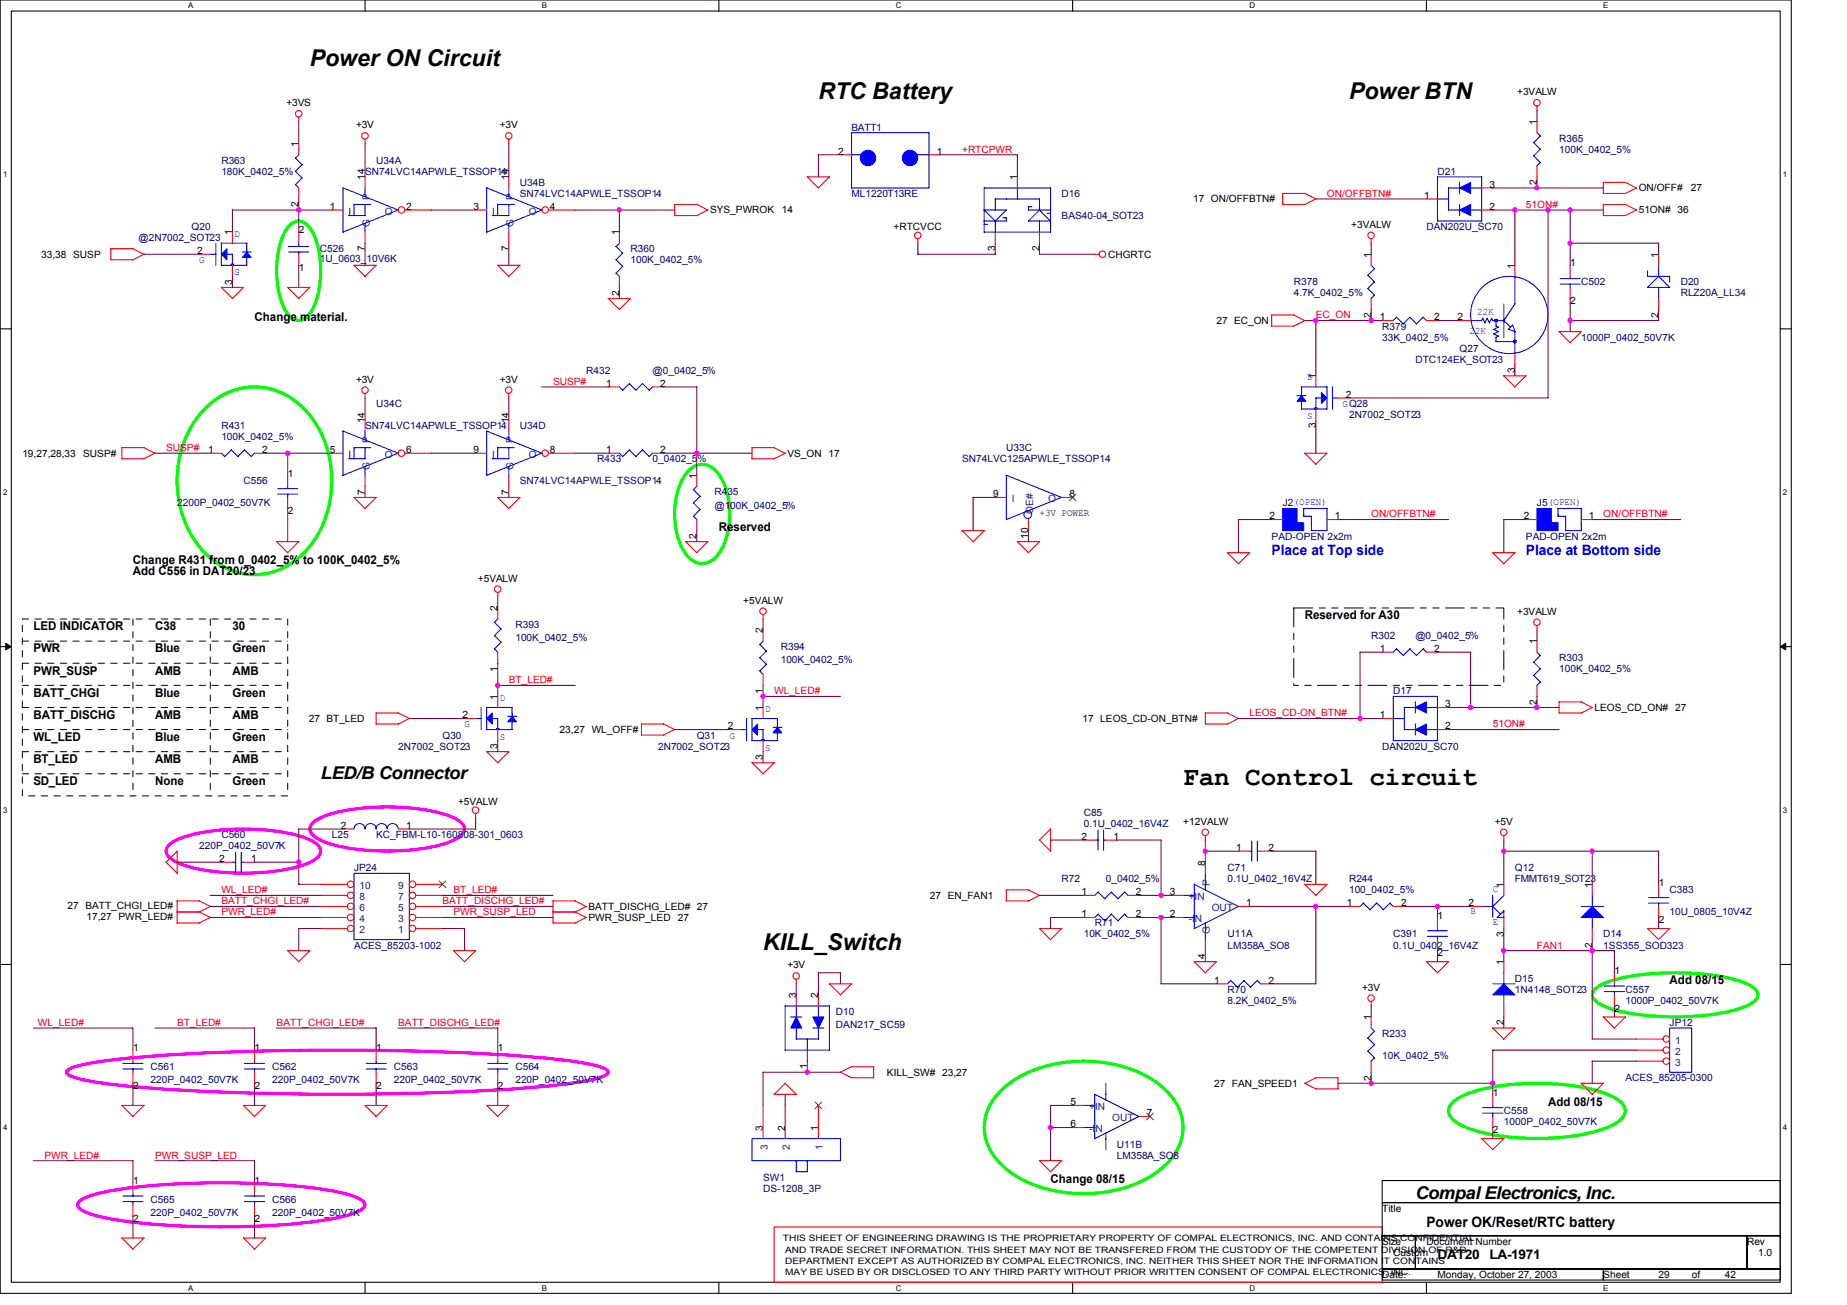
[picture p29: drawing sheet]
<svg xmlns="http://www.w3.org/2000/svg" width="297mm" height="210mm" viewBox="0 0 297 210" stroke-linecap="round" stroke-linejoin="round" font-family="sans-serif">
<defs><g id="words">
<text font-size="4.3" x="190.3" y="126.3">Fan Control circuit</text>
<g font-size="3.7">
<text x="49.8" y="10.5">Power ON Circuit</text>
<text x="131.6" y="15.9">RTC Battery</text>
<text x="217" y="15.9">Power BTN</text>
<text x="122.7" y="152.8">KILL_Switch</text>
</g>
<g font-size="2.8">
<text x="51.6" y="125.3">LED/B Connector</text>
<text x="227.6" y="192.8">Compal Electronics, Inc.</text>
</g>
<g font-size="2.3" fill="#00f">
<text x="204.5" y="89.3">Place at Top side</text>
<text x="245.4" y="89.3">Place at Bottom side</text>
</g>
<text font-size="2.3" x="229.4" y="197.4">Power OK/Reset/RTC battery</text>
<g font-size="2.1">
<text x="231.2" y="202.5">DAT20</text>
<text x="239.6" y="202.5">LA-1971</text>
</g>
<g font-size="1.9">
<text x="40.9" y="51.6">Change material.</text>
<text x="115.6" y="85.4">Reserved</text>
<text x="21.4" y="90.7">Change R431 from 0_0402_5% to 100K_0402_5%</text>
<text x="21.4" y="92.5">Add C556 in DAT20/23</text>
<text x="5.4" y="101.4">LED INDICATOR</text>
<text x="24.9" y="101.4">C38</text>
<text x="37.4" y="101.4">30</text>
<text x="209.8" y="99.6">Reserved for A30</text>
<text x="5.4" y="104.9">PWR</text>
<text x="24.9" y="104.9">Blue</text>
<text x="37.4" y="104.9">Green</text>
<text x="5.4" y="108.5">PWR_SUSP</text>
<text x="5.4" y="112.1">BATT_CHGI</text>
<text x="24.9" y="112.1">Blue</text>
<text x="24.9" y="108.5">AMB</text>
<text x="37.4" y="108.5">AMB</text>
<text x="37.4" y="112.1">Green</text>
<text x="5.4" y="115.6">BATT_DISCHG</text>
<text x="5.4" y="119.2">WL_LED</text>
<text x="24.9" y="119.2">Blue</text>
<text x="24.9" y="115.6">AMB</text>
<text x="37.4" y="115.6">AMB</text>
<text x="37.4" y="119.2">Green</text>
<text x="5.4" y="122.7">BT_LED</text>
<text x="24.9" y="122.7">AMB</text>
<text x="37.4" y="122.7">AMB</text>
<text x="5.4" y="126.3">SD_LED</text>
<text x="24.9" y="126.3">None</text>
<text x="37.4" y="126.3">Green</text>
<text x="268.5" y="158.3">Add 08/15</text>
<text x="249" y="177.8">Add 08/15</text>
<text x="168.9" y="190.3">Change 08/15</text>
</g>
<g font-size="1.6">
<text x="46.1" y="17.1">+3VS</text>
<text x="244" y="15.3">+3VALW</text>
<text x="48" y="23.6" transform="rotate(-90 48 23.6)">1</text>
<text x="57.3" y="20.6">+3V</text>
<text x="80.4" y="20.6">+3V</text>
<text x="247.2" y="20.1" transform="rotate(-90 247.2 20.1)">1</text>
<text x="58.7" y="29" transform="rotate(-90 58.7 29)">14</text>
<text x="81.8" y="29" transform="rotate(-90 81.8 29)">14</text>
<text x="134.8" y="24.9">2</text>
<text x="150.6" y="24.9">1</text>
<text x="163.6" y="29" transform="rotate(-90 163.6 29)">1</text>
<text x="247.2" y="29.8" transform="rotate(-90 247.2 29.8)">2</text>
<text x="48" y="33.3" transform="rotate(-90 48 33.3)">2</text>
<text x="53" y="33.8">1</text>
<text x="65.3" y="33.8">2</text>
<text x="76.1" y="33.8">3</text>
<text x="88.4" y="33.8">4</text>
<text x="114.2" y="34.3">SYS_PWROK</text>
<text x="125.7" y="34.3">14</text>
<text x="191.9" y="32.6">17 ON/OFFBTN#</text>
<text x="229" y="32">1</text>
<text x="239.5" y="33.8">2</text>
<text x="239.5" y="30.2">3</text>
<text x="263.5" y="34.3">51ON# 36</text>
<text x="263.5" y="30.8">ON/OFF#</text>
<text x="271.9" y="30.8">27</text>
<text x="6.6" y="41.4">33,38 SUSP</text>
<text x="31.7" y="40.9">2</text>
<text x="37.4" y="37.9" transform="rotate(-90 37.4 37.9)">1</text>
<text x="48.1" y="37.5">2</text>
<text x="58.7" y="40.4" transform="rotate(-90 58.7 40.4)">7</text>
<text x="81.8" y="40.4" transform="rotate(-90 81.8 40.4)">7</text>
<text x="99.6" y="37.9" transform="rotate(-90 99.6 37.9)">1</text>
<text x="143.7" y="37">+RTCVCC</text>
<text x="160" y="40.4" transform="rotate(-90 160 40.4)">3</text>
<text x="167.1" y="40.4" transform="rotate(-90 167.1 40.4)">2</text>
<text x="178.2" y="41.4">CHGRTC</text>
<text x="217.3" y="36.6">+3VALW</text>
<text x="220.5" y="41.4" transform="rotate(-90 220.5 41.4)">1</text>
<text x="266.7" y="41.4" transform="rotate(-90 266.7 41.4)">1</text>
<text x="37.4" y="45.8" transform="rotate(-90 37.4 45.8)">3</text>
<text x="48.1" y="43.6">1</text>
<text x="99.6" y="47.6" transform="rotate(-90 99.6 47.6)">2</text>
<text x="243.6" y="43.2" transform="rotate(-90 243.6 43.2)">1</text>
<text x="252.5" y="42.9">1</text>
<text x="195.6" y="52.1">27 EC_ON</text>
<text x="220.5" y="51.1" transform="rotate(-90 220.5 51.1)">2</text>
<text x="221.9" y="51.5">1</text>
<text x="230.6" y="51.5">2</text>
<text x="234.4" y="51.5">2</text>
<text x="252.5" y="48.9">2</text>
<text x="266.7" y="51.1" transform="rotate(-90 266.7 51.1)">2</text>
<text x="57.3" y="61.5">+3V</text>
<text x="80.4" y="61.5">+3V</text>
<text x="97.5" y="62.2">1</text>
<text x="106.2" y="62.2">2</text>
<text x="211.6" y="61" transform="rotate(-90 211.6 61)">1</text>
<text x="216.4" y="64">2</text>
<text x="243.6" y="60" transform="rotate(-90 243.6 60)">3</text>
<text x="58.7" y="68.1" transform="rotate(-90 58.7 68.1)">14</text>
<text x="81.8" y="68.1" transform="rotate(-90 81.8 68.1)">14</text>
<text x="211.6" y="68.9" transform="rotate(-90 211.6 68.9)">3</text>
<text x="3.6" y="73.4">19,27,28,33</text>
<text x="13.4" y="73.4">SUSP#</text>
<text x="33.5" y="72.9">1</text>
<text x="42.2" y="72.9">2</text>
<text x="46.3" y="76.6">1</text>
<text x="53" y="72.9">5</text>
<text x="65.3" y="72.9">6</text>
<text x="76.1" y="72.9">9</text>
<text x="88.4" y="72.9">8</text>
<text x="97.5" y="72.9">1</text>
<text x="106.2" y="72.9">2</text>
<text x="112" y="77" transform="rotate(-90 112 77)">1</text>
<text x="126.6" y="73.4">VS_ON 17</text>
<text x="46.3" y="82.7">2</text>
<text x="58.7" y="79.6" transform="rotate(-90 58.7 79.6)">7</text>
<text x="81.8" y="79.6" transform="rotate(-90 81.8 79.6)">7</text>
<text x="159.7" y="80">9</text>
<text x="167.2" y="83.1">+3V POWER</text>
<text x="172" y="80">8</text>
<text x="204.1" y="83.5">2</text>
<text x="214.6" y="83.5">1</text>
<text x="245" y="83.5">2</text>
<text x="255.5" y="83.5">1</text>
<text x="112" y="86.7" transform="rotate(-90 112 86.7)">2</text>
<text x="165.4" y="86.7" transform="rotate(-90 165.4 86.7)">10</text>
<text x="76.9" y="93.5">+5VALW</text>
<text x="80" y="98.3" transform="rotate(-90 80 98.3)">2</text>
<text x="119.5" y="97.1">+5VALW</text>
<text x="122.7" y="101.9" transform="rotate(-90 122.7 101.9)">2</text>
<text x="244" y="98.9">+3VALW</text>
<text x="221.9" y="104.9">1</text>
<text x="230.6" y="104.9">2</text>
<text x="247.2" y="103.7" transform="rotate(-90 247.2 103.7)">1</text>
<text x="80" y="112.5" transform="rotate(-90 80 112.5)">1</text>
<text x="80" y="108" transform="rotate(-90 80 108)">1</text>
<text x="122.7" y="111.6" transform="rotate(-90 122.7 111.6)">1</text>
<text x="232.4" y="113.8">3</text>
<text x="247.2" y="113.3" transform="rotate(-90 247.2 113.3)">2</text>
<text x="49.7" y="116.1">27 BT_LED</text>
<text x="74.4" y="115.5">2</text>
<text x="90" y="117.9">23,27 WL_OFF#</text>
<text x="117" y="117.3">2</text>
<text x="122.7" y="114.3" transform="rotate(-90 122.7 114.3)">1</text>
<text x="174.1" y="116.1">17 LEOS_CD-ON_BTN#</text>
<text x="221.9" y="115.5">1</text>
<text x="232.4" y="117.3">2</text>
<text x="256.4" y="114.3">LEOS_CD_ON# 27</text>
<text x="80" y="120.5" transform="rotate(-90 80 120.5)">3</text>
<text x="122.7" y="122.2" transform="rotate(-90 122.7 122.2)">3</text>
<text x="73.7" y="129.5">+5VALW</text>
<text x="54.8" y="133.3">2</text>
<text x="65.3" y="133.3">1</text>
<text x="173.9" y="135.1">2</text>
<text x="179.1" y="135.1">1</text>
<text x="190.3" y="132.7">+12VALW</text>
<text x="198.8" y="136.9">1</text>
<text x="204" y="136.9">2</text>
<text x="240.4" y="132.7">+5V</text>
<text x="35.2" y="138.7">2</text>
<text x="40.4" y="138.7">1</text>
<text x="173.9" y="144">1</text>
<text x="182.6" y="144">2</text>
<text x="188.1" y="144">3</text>
<text x="193.8" y="139.2" transform="rotate(-90 193.8 139.2)">8</text>
<text x="241.8" y="142.8" transform="rotate(-90 241.8 142.8)">1</text>
<text x="256" y="142.8" transform="rotate(-90 256 142.8)">1</text>
<text x="266.8" y="142.4">1</text>
<text x="10.9" y="146.2">27 BATT_CHGI_LED#</text>
<text x="13.9" y="148">17,27 PWR_LED#</text>
<text x="94.6" y="146.3">BATT_DISCHG_LED# 27</text>
<text x="94.6" y="148.1">PWR_SUSP_LED</text>
<text x="109" y="148.1">27</text>
<text x="149.6" y="144.6">27 EN_FAN1</text>
<text x="173.9" y="147.6">1</text>
<text x="182.6" y="147.6">2</text>
<text x="188.1" y="147.6">2</text>
<text x="200.4" y="145.8">1</text>
<text x="216.6" y="145.8">1</text>
<text x="225.3" y="145.8">2</text>
<text x="231.2" y="147.8">1</text>
<text x="236.2" y="145.8">2</text>
<text x="266.8" y="148.5">2</text>
<text x="126.6" y="155.8">+3V</text>
<text x="193.8" y="154.2" transform="rotate(-90 193.8 154.2)">4</text>
<text x="231.2" y="153.8">2</text>
<text x="241.8" y="155.2" transform="rotate(-90 241.8 155.2)">1</text>
<text x="241.8" y="150.7" transform="rotate(-90 241.8 150.7)">3</text>
<text x="256" y="152.5" transform="rotate(-90 256 152.5)">2</text>
<text x="128" y="160.5" transform="rotate(-90 128 160.5)">3</text>
<text x="131.6" y="160.5" transform="rotate(-90 131.6 160.5)">2</text>
<text x="195.3" y="158.2">1</text>
<text x="204" y="158.2">2</text>
<text x="219.1" y="159.3">+3V</text>
<text x="259.6" y="156.7">1</text>
<text x="220.5" y="164.1" transform="rotate(-90 220.5 164.1)">1</text>
<text x="241.8" y="164.9" transform="rotate(-90 241.8 164.9)">2</text>
<text x="259.6" y="162.7">2</text>
<text x="21.4" y="169.1">1</text>
<text x="41" y="169.1">1</text>
<text x="60.5" y="169.1">1</text>
<text x="80.1" y="169.1">1</text>
<text x="129.8" y="172" transform="rotate(-90 129.8 172)">1</text>
<text x="142.6" y="173">KILL_SW# 23,27</text>
<text x="220.5" y="173.8" transform="rotate(-90 220.5 173.8)">2</text>
<text x="21.4" y="175.2">2</text>
<text x="41" y="175.2">2</text>
<text x="60.5" y="175.2">2</text>
<text x="80.1" y="175.2">2</text>
<text x="172.1" y="177.8">5</text>
<text x="184.4" y="179.6">7</text>
<text x="195.3" y="174.8">27 FAN_SPEED1</text>
<text x="240.1" y="176.2">1</text>
<text x="122.7" y="181.9" transform="rotate(-90 122.7 181.9)">3</text>
<text x="126.3" y="181.9" transform="rotate(-90 126.3 181.9)">2</text>
<text x="131.6" y="181.9" transform="rotate(-90 131.6 181.9)">1</text>
<text x="172.1" y="181.3">6</text>
<text x="240.1" y="182.3">2</text>
<text x="21.4" y="190.4">1</text>
<text x="41" y="190.4">1</text>
<text x="21.4" y="196.5">2</text>
<text x="41" y="196.5">2</text>
<text x="222.3" y="194.9">Title</text>
<text x="222.3" y="200.2">Size</text>
<text x="224.1" y="202">Custom</text>
<text x="229.4" y="200.2">Document Number</text>
<text x="281" y="200.2">Rev</text>
<text x="282.7" y="202">1.0</text>
<text x="222.3" y="205.5">Date:</text>
<text x="231.2" y="205.5">Monday, October 27, 2003</text>
<text x="257.8" y="205.5">Sheet</text>
<text x="266.7" y="205.5">29</text>
<text x="272.1" y="205.5">of</text>
<text x="277.4" y="205.5">42</text>
</g>
<g font-size="1.6" fill="#000080">
<text x="136.9" y="21">BATT1</text>
<text x="250.7" y="22.8">R365</text>
<text x="35.6" y="26.3">R363</text>
<text x="35.6" y="28.1">180K_0402_5%</text>
<text x="58.7" y="28.1">SN74LVC14APWLE_TSSOP14</text>
<text x="60.5" y="26.3">U34A</text>
<text x="83.6" y="29.9">U34B</text>
<text x="231.2" y="28.1">D21</text>
<text x="250.7" y="24.6">100K_0402_5%</text>
<text x="83.6" y="31.7">SN74LVC14APWLE_TSSOP14</text>
<text x="136.9" y="31.7">ML1220T13RE</text>
<text x="170.7" y="31.7">D16</text>
<text x="170.7" y="35.2">BAS40-04_SOT23</text>
<text x="22.3" y="38.8">@2N7002_SOT23</text>
<text x="30.8" y="37">Q20</text>
<text x="51.4" y="40.6">C526</text>
<text x="101.4" y="40.6">R360</text>
<text x="229.4" y="37">DAN202U_SC70</text>
<text x="51.4" y="42.2">1U_0603_10V6K</text>
<text x="101.4" y="42.3">100K_0402_5%</text>
<text x="208.1" y="45.9">R378</text>
<text x="208.1" y="47.7">4.7K_0402_5%</text>
<text x="254.3" y="45.9">C502</text>
<text x="270.3" y="45.9">D20</text>
<text x="270.3" y="47.7">RLZ20A_LL34</text>
<text x="222.3" y="53">R379</text>
<text x="222.3" y="54.8">33K_0402_5%</text>
<text x="227.6" y="58.3">DTC124EK_SOT23</text>
<text x="234.7" y="56.6">Q27</text>
<text x="254.3" y="54.8">1000P_0402_50V7K</text>
<text x="60.5" y="65.4">U34C</text>
<text x="94.3" y="60.1">R432</text>
<text x="104.9" y="60.1">@0_0402_5%</text>
<text x="35.6" y="69">R431</text>
<text x="35.6" y="70.8">100K_0402_5%</text>
<text x="58.7" y="69">SN74LVC14APWLE_TSSOP14</text>
<text x="83.6" y="69">U34D</text>
<text x="217" y="67.2">2N7002_SOT23</text>
<text x="39.2" y="77.9">C556</text>
<text x="83.6" y="77.9">SN74LVC14APWLE_TSSOP14</text>
<text x="96.1" y="74.3">R433</text>
<text x="104.9" y="74.3">0_0402_5%</text>
<text x="154.7" y="74.3">SN74LVC125APWLE_TSSOP14</text>
<text x="161.8" y="72.6">U33C</text>
<text x="28.5" y="81.4">2200P_0402_50V7K</text>
<text x="114.9" y="79.7">R435</text>
<text x="114.9" y="81.8">@100K_0402_5%</text>
<text x="206.3" y="81.4">J2(OPEN)</text>
<text x="247.2" y="81.4">J5(OPEN)</text>
<text x="204.5" y="86.8">PAD-OPEN 2x2m</text>
<text x="245.4" y="86.8">PAD-OPEN 2x2m</text>
<text x="82.9" y="101">R393</text>
<text x="82.9" y="103.1">100K_0402_5%</text>
<text x="125.6" y="104.6">R394</text>
<text x="125.6" y="106.7">100K_0402_5%</text>
<text x="220.5" y="102.8">R302</text>
<text x="227.6" y="102.8">@0_0402_5%</text>
<text x="250.7" y="106.3">R303</text>
<text x="224.1" y="111.7">D17</text>
<text x="250.7" y="108.1">100K_0402_5%</text>
<text x="71.2" y="118.8">Q30</text>
<text x="112.1" y="118.8">Q31</text>
<text x="64" y="120.6">2N7002_SOT23</text>
<text x="105.8" y="120.6">2N7002_SOT23</text>
<text x="222.3" y="120.6">DAN202U_SC70</text>
<text x="174.3" y="131.2">C85</text>
<text x="32" y="136.6">220P_0402_50V7K</text>
<text x="35.6" y="134.8">C560</text>
<text x="53.4" y="134.8">L25</text>
<text x="60.5" y="134.8">KC_FBM-L10-160808-301_0603</text>
<text x="174.3" y="133">0.1U_0402_16V4Z</text>
<text x="56.9" y="140.1">JP24</text>
<text x="170.7" y="141.9">R72</text>
<text x="177.8" y="141.9">0_0402_5%</text>
<text x="197.4" y="140.1">C71</text>
<text x="197.4" y="141.9">0.1U_0402_16V4Z</text>
<text x="217" y="141.9">R244</text>
<text x="217" y="143.7">100_0402_5%</text>
<text x="243.6" y="140.1">Q12</text>
<text x="243.6" y="141.9">FMMT619_SOT23</text>
<text x="268.5" y="143.7">C383</text>
<text x="176.1" y="149">R71</text>
<text x="268.5" y="147.2">10U_0805_10V4Z</text>
<text x="56.9" y="152.6">ACES_85203-1002</text>
<text x="174.3" y="150.8">10K_0402_5%</text>
<text x="197.4" y="150.8">U11A</text>
<text x="197.4" y="152.6">LM358A_SO8</text>
<text x="224.1" y="150.8">C391</text>
<text x="224.1" y="152.6">0.1U_0402_16V4Z</text>
<text x="257.8" y="150.8">D14</text>
<text x="257.8" y="152.6">1SS355_SOD323</text>
<text x="197.4" y="159.7">R70</text>
<text x="197.4" y="161.5">8.2K_0402_5%</text>
<text x="243.6" y="157.9">D15</text>
<text x="243.6" y="159.7">1N4148_SOT23</text>
<text x="261.4" y="159.7">C557</text>
<text x="261.4" y="161.5">1000P_0402_50V7K</text>
<text x="134.4" y="163.2">D10</text>
<text x="134.4" y="165.4">DAN217_SC59</text>
<text x="222.3" y="166.8">R233</text>
<text x="268.5" y="165">JP12</text>
<text x="24.2" y="172.1">C561</text>
<text x="43.8" y="172.1">C562</text>
<text x="63.3" y="172.1">C563</text>
<text x="82.9" y="172.1">C564</text>
<text x="222.3" y="170.3">10K_0402_5%</text>
<text x="261.4" y="173.9">ACES_85205-0300</text>
<text x="24.2" y="174.3">220P_0402_50V7K</text>
<text x="43.8" y="174.3">220P_0402_50V7K</text>
<text x="63.3" y="174.3">220P_0402_50V7K</text>
<text x="82.9" y="174.3">220P_0402_50V7K</text>
<text x="241.8" y="179.2">C558</text>
<text x="179.6" y="184.6">U11B</text>
<text x="241.8" y="181">1000P_0402_50V7K</text>
<text x="122.7" y="189.9">SW1</text>
<text x="122.7" y="191.7">DS-1208_3P</text>
<text x="179.6" y="186.4">LM358A_SO8</text>
<text x="24.2" y="193.5">C565</text>
<text x="24.2" y="195.6">220P_0402_50V7K</text>
<text x="43.8" y="193.5">C566</text>
<text x="43.8" y="195.6">220P_0402_50V7K</text>
</g>
<g font-size="1.6" fill="#f00">
<text x="154.7" y="24.6">+RTCPWR</text>
<text x="213.4" y="31.7">ON/OFFBTN#</text>
<text x="245.4" y="33.4">51ON#</text>
<text x="211.6" y="51.2">EC_ON</text>
<text x="88.9" y="61.9">SUSP#</text>
<text x="26.7" y="72.6">SUSP#</text>
<text x="220.5" y="83.2">ON/OFFBTN#</text>
<text x="257.8" y="83.2">ON/OFFBTN#</text>
<text x="81.8" y="109.9">BT_LED#</text>
<text x="124.5" y="111.7">WL_LED#</text>
<text x="201" y="115.2">LEOS_CD-ON_BTN#</text>
<text x="240.1" y="117">51ON#</text>
<text x="35.6" y="143.7">WL_LED#</text>
<text x="72.9" y="143.7">BT_LED#</text>
<text x="35.6" y="145.5">BATT_CHGI_LED#</text>
<text x="35.6" y="147.2">PWR_LED#</text>
<text x="71.2" y="145.5">BATT_DISCHG_LED#</text>
<text x="72.9" y="147.2">PWR_SUSP_LED</text>
<text x="247.2" y="152.6">FAN1</text>
<text x="6.1" y="165">WL_LED#</text>
<text x="28.5" y="165">BT_LED#</text>
<text x="44.5" y="165">BATT_CHGI_LED#</text>
<text x="64" y="165">BATT_DISCHG_LED#</text>
<text x="7.2" y="186.4">PWR_LED#</text>
<text x="24.9" y="186.4">PWR_SUSP_LED</text>
</g>
<g font-size="1.6" fill="#004080">
<text x="56" y="34.5">I</text>
<text x="59.5" y="32.2" transform="rotate(-90 59.5 32.2)">P</text>
<text x="61.9" y="34.5">O</text>
<text x="79.2" y="34.5">I</text>
<text x="82.6" y="32.2" transform="rotate(-90 82.6 32.2)">P</text>
<text x="85" y="34.5">O</text>
<text x="59.5" y="36.4" transform="rotate(-90 59.5 36.4)">G</text>
<text x="82.6" y="36.4" transform="rotate(-90 82.6 36.4)">G</text>
<text x="59.5" y="71.3" transform="rotate(-90 59.5 71.3)">P</text>
<text x="82.6" y="71.3" transform="rotate(-90 82.6 71.3)">P</text>
<text x="56" y="73.6">I</text>
<text x="59.5" y="75.6" transform="rotate(-90 59.5 75.6)">G</text>
<text x="61.9" y="73.6">O</text>
<text x="79.2" y="73.6">I</text>
<text x="82.6" y="75.6" transform="rotate(-90 82.6 75.6)">G</text>
<text x="85" y="73.6">O</text>
<text x="162.7" y="80.7">I</text>
<text x="166.1" y="82.7" transform="rotate(-90 166.1 82.7)">OE#</text>
<text x="168.6" y="80.7">O</text>
<text x="57.8" y="143">10</text>
<text x="64" y="143">9</text>
<text x="194.6" y="142.4" transform="rotate(-90 194.6 142.4)">P</text>
<text x="57.8" y="148.3">4</text>
<text x="57.8" y="146.5">6</text>
<text x="57.8" y="144.7">8</text>
<text x="64" y="148.3">3</text>
<text x="64" y="146.5">5</text>
<text x="64" y="144.7">7</text>
<text x="191.2" y="144.7">+IN</text>
<text x="191.2" y="148.3">-IN</text>
<text x="194.9" y="146.5">OUT</text>
<text x="57.8" y="150.1">2</text>
<text x="64" y="150.1">1</text>
<text x="194.6" y="150.2" transform="rotate(-90 194.6 150.2)">G</text>
<text x="269.4" y="167.9">1</text>
<text x="269.4" y="169.6">2</text>
<text x="269.4" y="171.4">3</text>
<text x="175.2" y="178.5">+IN</text>
<text x="123.5" y="184.9" transform="rotate(-90 123.5 184.9)">3</text>
<text x="127" y="184.9" transform="rotate(-90 127 184.9)">2</text>
<text x="132.4" y="184.9" transform="rotate(-90 132.4 184.9)">1</text>
<text x="175.2" y="182.1">-IN</text>
<text x="178.9" y="180.3">OUT</text>
</g>
<g font-size="1.6" fill="#00f">
<text x="37.7" y="38.1">D</text>
<text x="32" y="42.3">G</text>
<text x="37.7" y="44.3">S</text>
<text x="236.3" y="53.7">22K</text>
<text x="237.6" y="50.7">22K</text>
<text x="210.2" y="61.2">D</text>
<text x="215.9" y="65.4">GQ28</text>
<text x="210.2" y="67.4">S</text>
<text x="80.4" y="112.8">D</text>
<text x="74.7" y="117">G</text>
<text x="80.4" y="119">S</text>
<text x="117.4" y="118.8">G</text>
<text x="123.1" y="114.5">D</text>
<text x="123.1" y="120.8">S</text>
<text x="240.1" y="143.5">C</text>
<text x="236.5" y="147.1">B</text>
<text x="240.1" y="148.8">E</text>
</g>
<g font-size="1.4">
<text x="125.9" y="199.7">THIS SHEET OF ENGINEERING DRAWING IS THE PROPRIETARY PROPERTY OF COMPAL ELECTRONICS, INC. AND CONTAINS CONFIDENTIAL</text>
<text x="126.3" y="203.2">DEPARTMENT EXCEPT AS AUTHORIZED BY COMPAL ELECTRONICS, INC. NEITHER THIS SHEET NOR THE INFORMATION IT CONTAINS</text>
<text x="126.3" y="201.5">AND TRADE SECRET INFORMATION. THIS SHEET MAY NOT BE TRANSFERED FROM THE CUSTODY OF THE COMPETENT DIVISION OF R&amp;D</text>
<text x="126.3" y="205">MAY BE USED BY OR DISCLOSED TO ANY THIRD PARTY WITHOUT PRIOR WRITTEN CONSENT OF COMPAL ELECTRONICS, INC.</text>
</g>
<g font-size="1.3">
<text x="30.3" y="1.3">A</text>
<text x="87.2" y="1.3">B</text>
<text x="144.1" y="1.3">C</text>
<text x="201" y="1.3">D</text>
<text x="257.8" y="1.3">E</text>
<text x=".5" y="28.5">1</text>
<text x="286.7" y="28.5">1</text>
<text x=".5" y="79.6">2</text>
<text x="286.7" y="79.6">2</text>
<text x=".5" y="130.7">3</text>
<text x="286.7" y="130.7">3</text>
<text x=".5" y="181.8">4</text>
<text x="286.7" y="181.8">4</text>
<text x="30.3" y="207.6">A</text>
<text x="87.2" y="207.6">B</text>
<text x="144.1" y="207.6">C</text>
<text x="201" y="207.6">D</text>
<text x="257.8" y="207.6">E</text>
</g>
</g></defs>
<path d="M0 0h288.1v208h-288.1zM1.8 1.8h284.5v204.4h-284.5z" fill="none" stroke="#000" stroke-width=".17"/>
<g fill="#fff">
<path d="M30.2 .2h.9v1.4h-.9z"/>
<path d="M30.2 206.4h.9v1.5h-.9z"/>
</g>
<path d="M58.7 0v1.8M58.7 206.2v1.8" fill="none" stroke="#000" stroke-width=".17"/>
<g fill="#fff">
<path d="M87.2 .2h.8v1.4h-.8z"/>
<path d="M87.2 206.4h.8v1.5h-.8z"/>
</g>
<path d="M115.6 0v1.8M115.6 206.2v1.8" fill="none" stroke="#000" stroke-width=".17"/>
<g fill="#fff">
<path d="M144.1 .2h.9v1.4h-.9z"/>
<path d="M144.1 206.4h.9v1.5h-.9z"/>
</g>
<path d="M172.5 0v1.8M172.5 206.2v1.8" fill="none" stroke="#000" stroke-width=".17"/>
<g fill="#fff">
<path d="M201 .2h.9v1.4h-.9z"/>
<path d="M201 206.4h.9v1.5h-.9z"/>
</g>
<path d="M229.4 0v1.8M229.4 206.2v1.8" fill="none" stroke="#000" stroke-width=".17"/>
<g fill="#fff">
<path d="M257.8 .2h.9v1.4h-.9z"/>
<path d="M257.8 206.4h.9v1.5h-.9z"/>
<path d="M.5 27.3h.7v1.4h-.7z"/>
<path d="M286.7 27.3h.7v1.4h-.7z"/>
<path d="M.5 78.4h.7v1.5h-.7z"/>
<path d="M286.7 78.4h.7v1.5h-.7z"/>
</g>
<path d="M0 52.9h1.8M286.3 52.9h1.8" fill="none" stroke="#000" stroke-width=".17"/>
<g fill="#fff">
<path d="M.5 129.6h.7v1.4h-.7z"/>
<path d="M286.7 129.6h.7v1.4h-.7z"/>
</g>
<path d="M0 104h1.8M286.3 104h1.8" fill="none" stroke="#000" stroke-width=".17"/>
<path d="M.9 103.5l.9 .5-.9 .5zM286.3 104l.9-.5v1z" fill="#000" stroke="#000" stroke-width=".16"/>
<g fill="#fff">
<path d="M.5 180.7h.7v1.4h-.7z"/>
<path d="M286.7 180.7h.7v1.4h-.7z"/>
</g>
<path d="M0 155.1h1.8M286.3 155.1h1.8M222.3 189.9h64v3.5h-64zM222.3 193.4h64v5.4h-64zM222.3 198.8h5.3v5.3h-5.3zM227.6 198.8h53.4v5.3h-53.4zM281 198.8h5.3v5.3h-5.3zM222.3 204.1h35.5v1.8h-35.5zM257.8 204.1h28.5v1.8h-28.5z" fill="none" stroke="#000" stroke-width=".17"/>
<path d="M3.6 99.6h42.7v28.4h-42.7v-28.4M21.4 99.6v28.4M33.8 99.6v28.4M3.6 103.1h42.7M3.6 106.7h42.7M3.6 110.2h42.7M3.6 113.8h42.7M3.6 117.3h42.7M3.6 120.9h42.7M3.6 124.5h42.7" fill="none" stroke="#000" stroke-width=".16" stroke-dasharray="1 1 1 1 1 1 1 1"/>
<g fill="none" stroke="#f00" stroke-width=".17">
<path d="M48 18.8v.8M247.2 17.1v.7M247.2 19.6v1.7M17.8 40v1.8h3.6M37.4 37.3v1.8M48 23.1v1.8M48 30.2v1.8M48 37.3v1.8M53.4 33.8h1.8M58.7 22.4v.7M58.7 28.4v1.8M58.7 37.3v1.8"/>
<path d="M65.1 33.8h4.3M76.5 33.8h1.8M81.8 22.4v.7M81.8 28.4v1.8M81.8 37.3v1.8M88.2 33.8h4.3M99.6 37.3v1.8M108.5 32.9h3.6M108.5 34.7h3.6M108.5 32.9v1.8M112 32.9l1.8 .9M113.9 33.8l-1.8 .9"/>
<path d="M129.8 28.4l1.8 1.8 1.8-1.8h-3.6M135.2 24.9h1.7M147.6 38.4v.7M149.4 24.9h1.8M160.1 37.3v1.8M163.6 28.4v1.8M167.2 37.3v1.8M206.3 31.1h3.5M206.3 32.9h3.6M206.3 31.1v1.8M209.8 31.1l1.8 .9M211.6 32l-1.8 .9"/>
<path d="M220.5 38.4v.7M229.4 32h1.8M238.3 33.8h1.8M238.3 30.2h1.8M247.2 26.7v1.7M257.8 29.3v1.8h3.6M257.8 29.3h3.6l1.8 .9-1.8 .9M261.4 32.9l1.8 .9-1.8 .9h-3.6M261.4 32.9h-3.6v1.8M17.8 40h3.6l1.8 .9M23.2 40.9l-1.8 .9M32 40.9h1.8"/>
<path d="M35.6 46.2l1.8 1.8M35.6 46.2h3.6l-1.8 1.8M37.4 42.7v1.7M46.2 46.2l1.8 1.8M46.3 46.2h3.5M48 40.9v1.8M49.8 46.2l-1.8 1.8M56.9 42.7h3.6l-1.8 1.8zM80 42.7l1.8 1.8 1.8-1.8M80 42.7h3.6M97.8 48l1.8 1.8M97.8 48h3.6l-1.8 1.8"/>
<path d="M99.6 44.4v1.8M176 40.9h.8M204.5 52.5h3.6M208.1 50.7l1.8 .9M208.1 50.7h-3.6v1.8M209.8 51.6l-1.8 .9M220.5 40.9v1.8M220.5 48v1.8M222.3 51.6h1.8M229.4 51.6h1.8M234.7 51.6h1.8M243.6 42.7v1.7"/>
<path d="M243.6 56.9v1.8M250.7 53.3l1.8 1.8M250.7 53.3h3.6l-1.8 1.8M252.5 42.7v1.7M252.5 46.2v1.8M266.7 40.9v1.8M266.7 48v1.8M23.1 72l1.8 .9M23.2 72h-3.6v1.8M25 72.9l-1.8 .9h-3.6M33.8 72.9h1.8M40.9 72.9h1.8"/>
<path d="M46.3 76.5v1.7M53.4 72.9h1.8M56.9 80l1.8 1.8M58.7 63.3v.7M58.7 67.6v1.7M58.7 76.5v1.7M65.1 72.9h4.3M76.5 72.9h1.8M80 80l1.8 1.8M81.8 63.3v.7M81.8 67.6v1.7M81.8 76.5v1.7"/>
<path d="M88.2 72.9h4.3M97.8 72.9h1.8M97.8 62.2h1.8M104.9 72.9h1.8M104.9 62.2h1.8M112.1 76.5v1.7M120.9 72h3.6l1.8 .9M120.9 72v1.8h3.6M126.3 72.9l-1.8 .9M211.6 74.7l-1.8-1.8h3.6l-1.8 1.8M211.6 60.5v1.7M211.6 65.8v1.8"/>
<path d="M215.2 64h1.8M241.8 60.4l1.8 1.9 1.8-1.8h-3.6M44.5 87.1l1.8 1.8M44.5 87.1h3.6M46.3 80v1.8M48 87.1l-1.8 1.8M56.9 80h3.6l-1.8 1.8M80 80h3.6M80 95.3v.7M80 97.8v1.8M83.6 80l-1.8 1.8M110.3 87.1l1.8 1.8"/>
<path d="M110.3 87.1h3.6M112.1 83.6v1.7M113.8 87.1l-1.8 1.8M122.7 98.8v.8M154.7 85.3l1.8 1.8M154.7 85.3h3.6l-1.8 1.8M160.1 80h1.7M163.6 87.1l1.8 1.8M163.6 87.1h3.6l-1.8 1.8M165.4 83.6v1.7M170.7 80h1.8M197.4 88.9l1.8 1.8"/>
<path d="M197.4 88.9h3.6M201 88.9l-1.8 1.8M204.5 83.6h1.8M213.4 83.6h1.8M243.6 88.9l-1.8 1.8M243.6 88.9h-3.5l1.7 1.8M245.4 83.6h1.8M254.3 83.6h1.8M60.5 114.7h3.5M60.5 114.7v1.8h3.6M64 114.7l1.8 .9M65.8 115.5l-1.8 1"/>
<path d="M74.7 115.6h1.8M80 104.9v1.8M80 112v1.8M80 117.3v1.8M103.1 116.5h3.6M103.2 116.5v1.8l3.5-.1M106.7 116.4l1.8 .9M108.5 117.3l-1.8 .9M117.4 117.3h1.8M122.7 101.3v1.8M122.7 108.5v1.7M122.7 113.8v1.8"/>
<path d="M122.7 119.1v1.8M197.4 114.7l1.8 .8-1.8 1h-3.6v-1.8h3.6M222.3 115.6h1.8M222.3 104.9h1.8M229.4 104.9h1.8M231.2 117.3h1.8M231.2 113.8h1.8M247.2 100.6v.8M247.2 103.1v1.8M247.2 110.2v1.8M256.1 113.8l-1.8 .9M256.1 113.8l-1.8-.9h-3.6v1.8h3.6"/>
<path d="M26.7 138.7l1.8-1.8v3.6zM35.6 138.7h1.8M39.2 138.7h1.7M55.2 133.3h1.7M64 133.3h1.8M76.5 130.9v.7M78.2 120.9l1.8 1.8M78.3 120.9h3.5M81.8 120.9l-1.8 1.8M120.9 122.7h3.6l-1.8 1.8zM167.2 135.1l1.8 1.8M168.9 133.3v3.6"/>
<path d="M168.9 133.3l-1.8 1.8M174.3 135.1h1.8M177.8 135.1h1.8M193.8 134.4v.7M193.8 138.7v1.8M199.2 136.9h1.8M202.7 136.9h1.8M241.8 134.4v.7M28.5 144.9h3.5M28.5 146.7h3.6M28.5 144.9v3.6h3.6M32 144.9l1.8 .9"/>
<path d="M32 146.7l1.8 .9M33.8 145.8l-1.8 .9M33.8 147.6l-1.8 .9M46.2 152.9l1.8 1.8M46.3 152.9h3.5M49.8 152.9l-1.8 1.8M51.6 149.4h4.3M51.6 142.2h4.3M51.6 147.6h4.3M51.6 145.8h4.3M51.6 144h4.3M66.9 149.4h4.3"/>
<path d="M66.9 142.2h4.3M66.9 147.6h4.3M66.9 145.8h4.3M66.9 144h4.3M74.7 154.7l-1.8-1.8h3.6l-1.8 1.8M88.9 146.7h3.6l1.8 .9M94.3 145.8l-1.8 .9M94.3 147.6l-1.8 .9M94.3 145.8l-1.8-.9h-3.6v3.6h3.6M128.1 157.5v.8M133.4 158.2l1.8 1.8M133.4 158.2h3.6"/>
<path d="M136.9 158.2l-1.8 1.8M161.8 143.1h3.6l1.8 .9M161.8 143.1v1.8h3.6M167.1 149.3l1.8 1.9 1.8-1.8M167.2 149.4h3.5M167.2 144l-1.8 .9M174.3 147.6h1.8M174.3 144h1.8M181.4 147.6h1.8M181.4 144h1.8M188.5 147.6h1.8M188.5 144h1.8"/>
<path d="M192 154.7l1.8 1.8 1.8-1.8M192.1 154.7h3.5M193.8 151.1v1.8M195.6 158.2h1.8M199.2 145.8h1.8M202.7 158.2h1.8M209.8 142.2l1.8 1.8M209.8 142.2h3.6l-1.8 1.8M217 145.8h1.7M224.1 145.8h1.7M229.4 154.7l1.8 1.8M229.4 154.7h3.6"/>
<path d="M231.2 147.6v1.8M231.2 151.1v1.8M233 154.7l-1.8 1.8M236.5 145.8h1.8M241.8 142.2v1.8M241.8 147.6v1.8M241.8 154.7v1.8M256.1 142.2v1.8M256.1 149.4v1.7M259.6 156.5v1.7M264.9 149.3l1.8 1.9 1.8-1.8h-3.5M266.7 142.2v1.8"/>
<path d="M266.7 145.8v1.8M21.4 179.6l-1.8-1.8h3.6l-1.8 1.8M21.4 168.9v1.8M21.4 172.5v1.7M39.1 177.8l1.8 1.8M39.2 177.8h3.5M40.9 168.9v1.8M40.9 172.5v1.7M42.7 177.8l-1.8 1.8M60.5 179.6l-1.8-1.8h3.6l-1.8 1.8M60.5 168.9v1.8M60.5 172.5v1.7"/>
<path d="M78.2 177.8l1.8 1.8M78.3 177.8h3.5M80 168.9v1.8M80 172.5v1.7M81.8 177.8l-1.8 1.8M122.7 177.8v5.3M124.5 176h3.6M126.3 174.2l1.8 1.8M126.3 177.8v5.3M126.3 174.2l-1.8 1.8M128.1 160v1.8M129.8 168.9v1.8"/>
<path d="M131.6 160v1.8M131.6 177.8v5.3M136.9 171.6h3.6v1.8h-3.6l-1.8-1M137 171.6l-1.8 .9M172.5 177.8h1.8M183.2 179.6h1.8M215.2 173.4h-3.6l-1.8 .9 1.8 .9M215.2 173.3v1.8h-3.6M220.5 161.1v.7M220.5 163.6v1.8M220.5 170.7v1.8M240 165.3l1.8 1.9 1.8-1.8"/>
<path d="M240.1 165.4h3.5M240.1 176v1.8M240.1 179.6v1.8M241.8 161.8v1.8M254.3 174.2l1.8 1.8M254.3 174.2h3.6M257.8 174.2l-1.8 1.8M257.8 163.6h3.6l-1.8 1.8zM259.6 160v1.8M263.2 167.1h4.3M263.2 168.9h4.3M263.2 170.7h4.3"/>
<path d="M19.6 199.1l1.8 1.8M19.6 199.1h3.6l-1.8 1.8M21.4 190.2v1.8M21.4 193.8v1.8M39.1 199.1l1.8 1.8M39.2 199.1h3.5M40.9 190.2v1.8M40.9 193.8v1.8M42.7 199.1l-1.8 1.8M124.5 197.4h97.8v8.8h-97.8zM167.1 186.7l1.8 1.8 1.8-1.8M167.2 186.7h3.5"/>
<path d="M172.5 181.4h1.8M238.3 183.1l1.8 1.8M238.3 183.1h3.6M241.8 183.1l-1.8 1.8"/>
<circle cx="48" cy="18.3" r=".52"/>
<circle cx="247.2" cy="16.5" r=".52"/>
<circle cx="58.7" cy="21.9" r=".52"/>
<circle cx="64.6" cy="33.8" r=".52"/>
<circle cx="81.8" cy="21.9" r=".52"/>
<circle cx="87.7" cy="33.8" r=".52"/>
<circle cx="147.6" cy="37.9" r=".52"/>
<circle cx="220.5" cy="37.9" r=".52"/>
<circle cx="177.3" cy="40.9" r=".52"/>
<circle cx="58.7" cy="62.7" r=".52"/>
<circle cx="64.6" cy="72.9" r=".52"/>
<circle cx="81.8" cy="62.7" r=".52"/>
<circle cx="87.7" cy="72.9" r=".52"/>
<circle cx="80" cy="94.8" r=".52"/>
<circle cx="122.7" cy="98.3" r=".52"/>
<circle cx="247.2" cy="100.1" r=".52"/>
<circle cx="76.5" cy="130.3" r=".52"/>
<circle cx="193.8" cy="133.9" r=".52"/>
<circle cx="241.8" cy="133.9" r=".52"/>
<circle cx="56.4" cy="142.2" r=".52"/>
<circle cx="56.4" cy="149.3" r=".52"/>
<circle cx="56.4" cy="147.6" r=".52"/>
<circle cx="56.4" cy="145.8" r=".52"/>
<circle cx="56.4" cy="144" r=".52"/>
<circle cx="66.3" cy="142.2" r=".52"/>
<circle cx="66.3" cy="149.3" r=".52"/>
<circle cx="66.3" cy="147.6" r=".52"/>
<circle cx="66.3" cy="144" r=".52"/>
<circle cx="66.3" cy="145.8" r=".52"/>
<circle cx="128" cy="157" r=".52"/>
<circle cx="220.5" cy="160.5" r=".52"/>
<circle cx="268" cy="168.9" r=".52"/>
<circle cx="268" cy="170.7" r=".52"/>
<circle cx="268" cy="167.1" r=".52"/>
</g>
<path d="M208.1 97.8h33.7v12.4h-33.7v-12.4" fill="none" stroke="#000" stroke-width=".16" stroke-dasharray="3 1 1 1 1 1"/>
<path d="M46.4 36.5a1.94 1.94 0 0 1 3.3 0 12.6 12.6 0 0 1 1.8 8.3 10.6 10.6 0 0 1-1.8 5.8 1.94 1.94 0 0 1-3.3 0 12.7 12.7 0 0 1-1.9-8.4 10.5 10.5 0 0 1 1.9-5.7zM32.6 66.1a10.9 10.9 0 0 1 16.7 0 17.4 17.4 0 0 1 0 22.4 10.9 10.9 0 0 1-16.7 0 17.4 17.4 0 0 1 0-22.4zM110.9 75.6a2.91 2.91 0 0 1 4.6 .6 12.3 12.3 0 0 1 0 12.9 2.99 2.99 0 0 1-5.2 0 12.4 12.4 0 0 1 0-12.9zM256.5 159.1a12.6 12.6 0 0 1 6.2-2.2 42.4 42.4 0 0 1 17.2 .9 4.7 4.7 0 0 1 2.7 1.7 1.45 1.45 0 0 1-.9 1.9 18.6 18.6 0 0 1-7.1 1.9 40.8 40.8 0 0 1-15.8-1.1 4.6 4.6 0 0 1-2.6-1.7l-.1-.5 .1-.5zM161.4 175a20 20 0 0 1 14.6-4.2 18.8 18.8 0 0 1 11.2 4.2 7.9 7.9 0 0 1 2.2 9.7 13.8 13.8 0 0 1-8.5 6.4 22.5 22.5 0 0 1-17.3-1.8 10.3 10.3 0 0 1-5.2-6.8 8.1 8.1 0 0 1 3-7.5zM233.4 177.6a10.6 10.6 0 0 1 5.6-2.6 39.8 39.8 0 0 1 18.8 .7 6 6 0 0 1 3.5 2.4 1.85 1.85 0 0 1-.9 2.2 15.2 15.2 0 0 1-6.6 2.3 39.6 39.6 0 0 1-17.3-1 6 6 0 0 1-3.4-2.4l-.1-.5 .1-.6z" fill="none" stroke="#0f0" stroke-width=".53"/>
<path d="M27.2 135.9a11.4 11.4 0 0 1 5.7-2.1 37 37 0 0 1 16.1 .9 4.4 4.4 0 0 1 2.5 1.7 1.49 1.49 0 0 1-.9 1.9 16.4 16.4 0 0 1-6.6 1.9 35.6 35.6 0 0 1-14.7-1.1 4.3 4.3 0 0 1-2.5-1.7l-.1-.5 .1-.5zM50.3 132.4a11.4 11.4 0 0 1 5.7-2.1 37 37 0 0 1 16.1 .9 4.4 4.4 0 0 1 2.5 1.7 1.49 1.49 0 0 1-.9 1.8 16.4 16.4 0 0 1-6.6 1.9 35.6 35.6 0 0 1-14.7-1.1 4.3 4.3 0 0 1-2.5-1.7l-.1-.5 .1-.4zM10.8 172.2a6.9 6.9 0 0 1 3-1.1 195.1 195.1 0 0 1 27.3-2 423.6 423.6 0 0 1 47.1 1.1l5.2 .7a11.5 11.5 0 0 1 4.3 1.3l.1 .2-.1 .3a6.9 6.9 0 0 1-3 1.1 194 194 0 0 1-27.3 2 421.9 421.9 0 0 1-47.1-1.1l-5.2-.7a11.4 11.4 0 0 1-4.3-1.3l-.1-.3zM13 193.1a16.9 16.9 0 0 1 6.2-1.8 126.4 126.4 0 0 1 34.2 .2 14.6 14.6 0 0 1 4.8 1.6l.4 .3 .1 .4a2.26 2.26 0 0 1-1.8 1.4 51.5 51.5 0 0 1-12.3 1.9 125 125 0 0 1-26.8-1.1 14.4 14.4 0 0 1-4.8-1.5l-.4-.4-.1-.3 .1-.4z" fill="none" stroke="#f0f" stroke-width=".53"/>
<g fill="none" stroke="#00f" stroke-width=".17">
<path d="M34.7 39.1v3.6M39.7 39.1v1.4M39.7 39.1h-4.1v3.6M46.4 39.6h3.3M47.5 25.4l1.1 1.1M47.5 27.6l1.1 1M47.5 29.7l.6 .5M48 39.1v.6M48 24.9l-.5 .5M48.6 26.5l-1.1 1.1M48.6 28.6l-1.1 1.1M55.1 30.2l8.9 3.6"/>
<path d="M55.2 30.2v7.2l8.9-3.6M56 34.7h2.7M58.7 30.2v1.5M58.7 32.9v1.8M58.7 35.9v1.4M59.6 32.9h-2.7v1.8M78.2 30.2l9 3.6-8.9 3.6v-7.2M79.2 34.7h2.6M81.8 30.2v1.5M81.8 32.9v1.8M81.8 35.9v1.4M82.7 32.9h-2.7v1.8"/>
<path d="M99.1 39.6l1.1 1.1-1.1 1.1M99.6 39.1l-.5 .6M136.9 24.9h1.7M147.4 24.9h2M149.4 21.3v8.9h-12.5v-8.9h12.5M158.3 33.8h3.5l-1.8 1.8M158.3 30.2h10.7M158.3 30.2v7.1M158.3 33.8l1.8 1.8M158.3 36.1h.5M160 32h7.2M160.1 32v1.8"/>
<path d="M160.1 35.6v1.8M161.3 35h.5v.6h-3.5M163.6 30.2v1.8M165.4 33.8h3.5M165.4 35.6h3.5M165.9 33.3l-.5-.1v.6M167.2 33.8l1.8 1.8M167.2 32v1.8M167.2 35.5v1.8M167.2 33.8l-1.8 1.8M168.4 34.3h.5M168.9 30.2v7.1h-10.6"/>
<path d="M231.2 28.4v7.2h7.1M231.2 28.4h7.1v7.2M231.2 32h1.8M233 30.2l-.1 3.6h1.8M233 30.2h1.8M234.7 29.3v1.8M234.7 32.9v1.8M236.5 33.8h1.8M236.5 30.2h1.8M246.7 22.9l1 1.1M246.7 25.1l1 1.1M247.2 21.3l.5 .6"/>
<path d="M247.7 21.9l-1.1 1.1M247.7 24l-1.1 1.1M247.7 26.1l-.5 .6M33.8 40.9h.9M35.6 42.7h4.1M36.5 40.9h.9v1.8M37.2 42.7v-.2h.4l-.1 .2M39 40.5h1.4M39.7 41.4v1.3M46.4 40.5h3.3M48 40.5v.4M99.1 41.8l1.1 1.1-1.1 1"/>
<path d="M99.1 43.9l.5 .6M220 44.3l1.1 1.1-1.1 1M220 46.4l1.1 1.1-.6 .5M220.5 42.7l.6 .5-1.1 1.1M224.6 51l1.1 1.1M224.6 51l-.5 .6M226.7 51l1.1 1.1 1.1-1.1 .5 .6M226.8 51l-1.1 1.1M236.5 51.6h1.8M238.4 51.2l.4 .7M238.5 51.2l-.2 .4M239.2 51.2l.3 .7"/>
<path d="M239.2 51.2l-.4 .7M239.9 51.2l.1 .4h1.8l1.1 1M239.9 51.2l-.4 .7M240.4 51.4h.4v.3h-.4v-.3M240.6 51.6v.9l.4 .1M241 54.1l-.4 .1v.8l3-.1M241 52.6l-.8 .4 .8 .4M241 53.3l-.8 .4 .8 .4M241.8 48.9v5.4M242.5 53l1.1 .3v3.6M242.6 53l.7-.7 .3 1.1M243.5 54.7v.4h.3v-.3h-.3"/>
<path d="M243.6 44.4v4.5M243.6 48.9l-1.8 2.7M250.9 45.7h3.2M250.9 44.8h3.2M252.5 44.4v.4M252.5 45.7v.5M265 43.6v.9l3.5-.1v1M266.7 42.7v1.7l-1.8 1.8h3.6l-1.8-1.8M266.7 46.2v1.8M35.6 72.9l.5 .5M37.2 72.4l1.1 1M37.2 72.3l-1.1 1.1"/>
<path d="M39.3 72.4l1.1 1M39.3 72.3l-1 1.1M41 72.9l-.6 .5M44.6 79.5h3.3M44.6 78.6h3.3M46.3 78.2v.4M46.3 79.5v.5M55.1 69.3l8.9 3.6M55.2 69.3v7.2l8.9-3.6M56 73.8h2.7M56.9 72h2.7M56.9 72v1.8"/>
<path d="M58.7 69.3v1.5M58.7 72v1.8M58.7 75v1.5M78.2 69.3l9 3.6-8.9 3.6v-7.2M79.2 73.8h2.6M80 72h2.7M80 72v1.8M81.8 69.3v1.5M81.8 72v1.8M81.8 75v1.5M99.6 72.9l.6 .5M101.2 72.4l1.1 1"/>
<path d="M101.2 61.7l-1 1.1-.6-.6M101.2 72.3l-1.1 1.1M103.3 61.7l1.1 1.1 .6-.6M103.3 72.4l1.1 1M103.4 61.7l-1.1 1.1-1.1-1.1M103.4 72.3l-1.1 1.1M105 72.9l-.6 .5M111.5 78.8l1.1 1.1M112.1 78.2l-.6 .6M112.6 79.8l-1.1 1.1M161.8 76.4l8.9 3.6M161.8 76.5v7.1"/>
<path d="M170.7 80l-8.9 3.6M208.6 63.6h1.4M209.3 63.6v-1.4h4.1v3.6M209.3 64.5v1.3h4.1M211.6 64v1.8M211.6 64h.9M211.8 65.8v-.2h-.4l.1 .2M214.3 64h.9M214.3 62.2v3.6M80.1 99.5l-.6 .6M111.5 80.9l1.1 1.1M111.5 83l.6 .6"/>
<path d="M112.6 82l-1.1 1.1M165.4 83.4v.2M165.7 82.3a.63 .63 0 0 0-1 .3 .63 .63 0 0 0 .8 .8 .63 .63 0 0 0 .3-1M210.9 85.3l2.5 .1v-3.6h-3.7v1.2h1.2v2.4M251.8 85.3l2.5 .1v-3.6h-3.7v1.2h1.2v2.4M76.5 115.6h.9M77.4 113.8v3.6M78.2 113.8h4.2M78.3 113.8v3.6l4.1-.1M79.1 115.6l.9-.1v1.8M79.5 104.4l.5 .5M79.5 102.2l1.1 1.1"/>
<path d="M79.5 100.1l1.1 1.1M80.2 117.2v.2M80.2 117.2h-.3v.1M80.6 103.3l-1.1 1.1M80.6 101.2l-1.1 1M81.7 115.2h1.4M82.4 113.8v1.4M82.4 116.1v1.2M119.2 117.3h.9M120.1 115.6v3.5M121.8 117.3h.9M122.6 118.9v.2"/>
<path d="M122.6 119h.3v.1M122.7 117.3v1.8M122.7 103.1l-.5 .5 1.1 1.1M123.3 106.8l-1.1 1.1 .5 .6M123.3 104.7l-1.1 1.1 1.1 1M124.3 117h1.5M125 117v-1.4h-4.1v3.5h4.1v-1.2M224.1 115.6h1.8M224.1 112h7.1v7.1h-7.1zM224.6 104.4l1.1 1.1M224.6 104.4l-.5 .5M226.7 104.4l1.1 1.1"/>
<path d="M226.8 104.4l-1.1 1M227.6 112.9v1.8M227.6 116.4v1.8M227.6 113.8h-1.8v3.5h1.8M228.9 104.4l.5 .5M228.9 104.4l-1.1 1M229.4 113.8h1.8M229.4 117.3h1.8M246.7 106.5l1 1.1M246.7 108.6l1 1.1M247.2 104.9l.5 .6M247.7 105.4l-1.1 1.1"/>
<path d="M247.7 107.6l-1.1 1M247.7 109.7l-.5 .6M37.4 138.7h.5M37.9 137.1v3.2M38.8 138.7h.4M38.8 137.1v3.2M56.9 133.3a.89 .89 0 0 1 .9-.8 .89 .89 0 0 1 .9 .8 .89 .89 0 0 1 .9-.8 .89 .89 0 0 1 .9 .8 .89 .89 0 0 1 .9-.8 .89 .89 0 0 1 .9 .8 .89 .89 0 0 1 .9-.8 .89 .89 0 0 1 .8 .8M176.1 135.1h.5M176.6 133.5v3.2M177.5 135.1h.3M177.5 133.5v3.2M201 136.9h.3"/>
<path d="M201.3 135.3v3.2M202.2 136.9h.5M202.2 135.3v3.2M56.9 140.5h8.9v10.6h-8.9zM176.6 147l1.1 1.1M176.6 143.5l1.1 1.1M176.6 147l-.5 .6M176.6 143.5l-.5 .5M178.7 147l1.1 1.1 1.1-1.1 .5 .6M178.7 143.5l1.1 1.1M178.7 147l-1 1.1M178.7 143.5l-1 1"/>
<path d="M180.9 143.5l.5 .5M180.9 143.5l-1.1 1M190.3 147.6h1.8M190.3 144h1.8M192.1 142.2l7.1 3.6M192.1 142.2v7.2M193.8 140.5v2.7M193.8 148.5v2.7M197.9 157.7l1.1 1.1M197.9 157.7l-.5 .5M199.2 145.8l-7.2 3.6M200.1 157.7l1 1.1"/>
<path d="M200.1 157.7l-1.1 1.1M202.2 157.7l.6 .6M202.2 157.7l-1.1 1.1M218.7 145.8l.6-.6 1.1 1.1M220.3 146.3l1.1-1.1 1.1 1.1M224.1 145.8l-.5-.6-1.1 1.1M229.6 150.6h3.2M229.6 149.7h3.2M231.2 149.4v.3M231.2 150.6v.5M238.3 145.8h1.8l1.2 1.3M240.1 144v3.6"/>
<path d="M240.1 158.2h3.5M240.8 147.6h1M241.8 144l-1.8 1.8M241.8 146.5v1.1M241.8 156.4v1.8M241.8 160v1.8M241.9 146.5l-1.1 1.1M254.3 145.8h3.6M256.1 144v1.8M256.1 147.6v1.8M258 159.5h3.3M258 158.6h3.3"/>
<path d="M259.6 158.2v.4M259.6 159.5v.5M265.1 145.3h3.3M265.1 144.4h3.3M266.7 144v.4M266.7 145.2v.6M19.8 171.9h3.2M19.8 171h3.2M21.4 170.7v.4M21.4 171.9v.6M39.3 171.9h3.3M39.3 171h3.3"/>
<path d="M40.9 170.7v.4M40.9 171.9v.6M58.9 171.9h3.2M58.9 171h3.2M60.5 170.7v.4M60.5 171.9v.6M78.4 171.9h3.3M78.4 171h3.3M80 170.7v.4M80 171.9v.6M126.3 168.9h7.1v-7.1h-7.1v7.1M127.1 163.6h1.8"/>
<path d="M128.1 161.8v1.8M128.1 165.4v1.8M129.8 167.1v1.8M130.7 165.4h1.8M131.6 161.8v1.8M131.6 165.4v1.8l-3.6-.1M174.3 177.8h1.8M177.8 174.2v2.7M183.2 179.6l-7.2 3.6M183.2 179.6l-7.1-3.6v7.1M220 169.1l1.1 1.1M220.5 165.4l.6 .5-1.1 1.1 1.1 1"/>
<path d="M221 168l-1 1.1M221 170.2l-.5 .5M238.5 179h3.2M238.5 178.2h3.2M240.1 177.8v.4M240.1 179v.6M268.5 165.4h3.6v7.1h-3.6zM19.8 193.3h3.2M19.8 192.4h3.2M21.4 192v.4M21.4 193.3v.5M39.3 193.3h3.3"/>
<path d="M39.3 192.4h3.3M40.9 192v.4M40.9 193.3v.5M120.9 183.1h14.3v3.6h-14.3zM128.1 186.7v1.8M129.8 186.7v1.8h-1.8M174.3 181.4h1.8M177.8 182.2v2.7"/>
<circle cx="242.7" cy="50.7" r="6.2"/>
</g>
<g fill="#00f" stroke="#00f" stroke-width=".17">
<path d="M247.2 81.8h2.3v2.3h1.1v1.2h-3.4z" fill-rule="evenodd"/>
<path d="M79.2 114.7v1.8l-.9-.9z" fill-rule="evenodd"/>
<path d="M82.4 115.2l.7 .9h-1.4z" fill-rule="evenodd"/>
<path d="M227.6 117.3l1.8-.8v1.7z" fill-rule="evenodd"/>
<path d="M227.6 113.8l1.8-.9v1.8z" fill-rule="evenodd"/>
<path d="M256.1 145.8l1.7 1.8h-3.5z" fill-rule="evenodd"/>
<path d="M212.5 63.1l.9 .9-.9 .9z" fill-rule="evenodd"/>
<path d="M209.3 63.6l.7 .9h-1.4z" fill-rule="evenodd"/>
<path d="M234.7 33.8l1.8-.9v1.8z" fill-rule="evenodd"/>
<path d="M234.7 30.2l1.8-.9v1.8z" fill-rule="evenodd"/>
<path d="M130.7 163.6h1.8l-.9 1.8z" fill-rule="evenodd"/>
<path d="M128.1 163.6l.8 1.8h-1.7z" fill-rule="evenodd"/>
<path d="M206.3 81.8h2.3v2.3h1.1v1.2h-3.4z" fill-rule="evenodd"/>
<path d="M120.9 117.3l.9-.8v1.7z" fill-rule="evenodd"/>
<path d="M125 117l.7 .9h-1.4z" fill-rule="evenodd"/>
<path d="M35.6 40.9l.9-.9v1.8z" fill-rule="evenodd"/>
<path d="M39.7 40.5l.7 .9h-1.4z" fill-rule="evenodd"/>
<path d="M240.1 160l1.7-1.8 1.8 1.8z" fill-rule="evenodd"/>
<circle cx="139.6" cy="25.4" r="1.24"/>
<circle cx="146.4" cy="25.4" r="1.24"/>
</g>
<path d="M172 79.5l1.1 1.1M173 79.5l-1 1.1M70.6 141.7l1.1 1.1M71.7 141.7l-1.1 1.1M131.1 177.3l1.1 1.1M132.1 177.3l-1 1.1M184.4 179l1.1 1.1M185.5 179l-1.1 1.1" fill="none" stroke="#804000" stroke-width=".16"/>
<g fill="none" stroke="#800040" stroke-width=".17">
<path d="M48 19.5v3.6M247.2 17.8v1.8M37.4 33.8h16M37.4 33.8v3.5M48 32v5.3M58.7 23.1v5.3M58.7 39.1v3.6M69.4 33.8h7.1M81.8 23.1v5.3M81.8 39.1v3.6M92.5 33.8h16M99.6 33.8v3.5"/>
<path d="M135.2 24.9h-3.6v3.5M147.6 39.1v1.8h12.5v-1.8M151.1 24.9h12.5v3.5M167.2 39.1v1.8M211.6 32h17.8M220.5 39.1v1.8M240 33.8h17.8M240 30.2h17.8M243.6 33.8v8.9M247.2 28.4v1.8M249 33.8v30.2h-32.1M252.5 39.1h14.2"/>
<path d="M252.5 33.8v8.9M266.7 39.1v1.8M23.1 40.9h8.9M37.4 44.4v1.8M48 42.7v3.5M99.6 46.2v1.8M167.1 40.9h9M209.8 51.6h12.5M211.6 51.5v9M220.5 49.8v1.8M231.2 51.6h3.5M243.6 58.7v1.8"/>
<path d="M252.5 48v5.3M266.7 49.8v1.8h-14.2M24.9 72.9h8.9M42.7 72.9h10.7M46.3 72.9v3.6M58.7 64v3.6M58.7 78.2v1.8M69.4 72.9h7.1M81.8 64v3.6M81.8 78.2v1.8M87.1 62.2h10.7M92.5 72.9h5.3"/>
<path d="M106.7 72.9h14.2M106.7 62.2h5.4M112.1 62.2v14.3M156.5 80v5.3M211.6 67.5v5.4M46.3 81.8v5.3M80 96v1.8M112.1 85.3v1.8M122.7 99.5v1.8M156.5 80h3.6M165.4 85.3v1.8M199.2 83.6h5.3"/>
<path d="M199.2 83.5v5.4M215.2 83.6h17.8M245.4 83.6l-3.6-.1v5.4M256 83.6h14.3M65.8 115.6h8.9M80 110.2h12.5M80 106.7v5.3M80 119.1v1.8M108.5 117.3h8.9M122.7 112h12.5M122.7 110.2v3.6M199.2 115.6h23.1"/>
<path d="M222.3 104.9h-3.6v10.7M231.2 104.9h5.3v8.9M232.9 117.3h17.8M232.9 113.8h17.8M247.2 101.3v1.8M247.2 112v1.8M28.5 138.7h7.1M40.9 138.7h7.2M48 133.3h7.2M48 133.3v8.9M76.5 131.6v1.7h-10.7M122.7 120.9v1.8"/>
<path d="M168.9 135.1h5.4M179.6 135.1h7.1M186.7 135.1v8.9M193.8 136.9h5.4M193.8 135.1v3.6M204.5 136.9h7.1v5.3M241.8 136.9h24.9v5.3M241.8 135.1v7.1M256.1 136.9v5.3M33.8 145.8h17.8M33.8 147.6h17.8M33.8 144h17.8"/>
<path d="M48 149.4h3.6M48 142.2h3.6M48 149.3v3.6M71.1 145.8h17.8M71.1 147.6h17.8M71.1 144h17.8M71.1 149.4h3.6M74.7 149.3v3.6M128.1 158.2v1.8M131.6 156.5h3.6M131.6 156.4v3.6M135.2 156.4v1.8"/>
<path d="M167.1 144h7.2M174.3 147.6h-5.4v1.8M183.2 147.6h5.3M183.2 144h5.3M186.7 147.6v10.6h8.9M193.8 152.9v1.8M200.9 145.8h16.1M211.6 145.8v12.4h-7.1M225.8 145.8h10.7M231.2 145.8v1.8M231.2 152.9v1.8M241.8 152.9h17.8"/>
<path d="M241.8 149.3v5.4M256.1 151.1v16h7.1M259.6 152.9v3.6M266.7 147.6v1.8M5.4 165.4h16M21.4 165.3v3.6M21.4 174.2v3.6M24.9 165.4h16M40.9 165.3v3.6M40.9 174.2v3.6M44.5 165.4h16M60.5 165.3v3.6"/>
<path d="M60.5 174.2v3.6M64 165.4h16M80 165.3v3.6M80 174.2v3.6M122.7 172.5h12.5M122.7 172.4v5.4M126.3 176v1.8M129.8 170.7v1.8M172.5 177.8h-3.6v8.9M215.2 174.2h24.9M220.5 161.8v1.8M220.5 172.4v1.8"/>
<path d="M241.8 163.6v1.8M259.6 161.8v1.8M263.2 170.7h-7.1v3.5M263.2 168.9h-23.1v7.1M5.4 186.7h16v3.5M21.4 195.6v3.5M24.9 186.7h16v3.5M40.9 195.6v3.5M168.9 181.4h3.6M240.1 181.3v1.8"/>
</g>
<g fill="#f0f" stroke="#f0f" stroke-width=".17">
<circle cx="252.5" cy="39.1" r=".35"/>
<circle cx="252.5" cy="33.8" r=".35"/>
<circle cx="48" cy="33.8" r=".35"/>
<circle cx="243.6" cy="33.8" r=".35"/>
<circle cx="211.6" cy="51.5" r=".35"/>
<circle cx="220.5" cy="51.5" r=".35"/>
<circle cx="256.1" cy="136.9" r=".35"/>
<circle cx="241.8" cy="136.9" r=".35"/>
<circle cx="256.1" cy="152.9" r=".35"/>
<circle cx="241.8" cy="152.9" r=".35"/>
<circle cx="220.5" cy="174.2" r=".35"/>
<circle cx="240.1" cy="174.2" r=".35"/>
<circle cx="231.2" cy="145.8" r=".35"/>
<circle cx="211.6" cy="145.8" r=".35"/>
<circle cx="186.7" cy="147.6" r=".35"/>
<circle cx="193.8" cy="136.9" r=".35"/>
<circle cx="186.7" cy="144" r=".35"/>
<circle cx="248.9" cy="33.8" r=".35"/>
<circle cx="247.2" cy="30.2" r=".35"/>
<circle cx="247.2" cy="113.8" r=".35"/>
<circle cx="252.5" cy="51.5" r=".35"/>
<circle cx="99.6" cy="33.8" r=".35"/>
<circle cx="218.7" cy="115.6" r=".35"/>
<circle cx="236.5" cy="113.8" r=".35"/>
<circle cx="80" cy="110.2" r=".35"/>
<circle cx="122.7" cy="112" r=".35"/>
<circle cx="46.3" cy="72.9" r=".35"/>
<circle cx="112" cy="72.9" r=".35"/>
<circle cx="129.8" cy="172.5" r=".35"/>
<circle cx="168.9" cy="181.3" r=".35"/>
<circle cx="48" cy="138.7" r=".35"/>
</g>
<use href="#words"/>
</svg>
